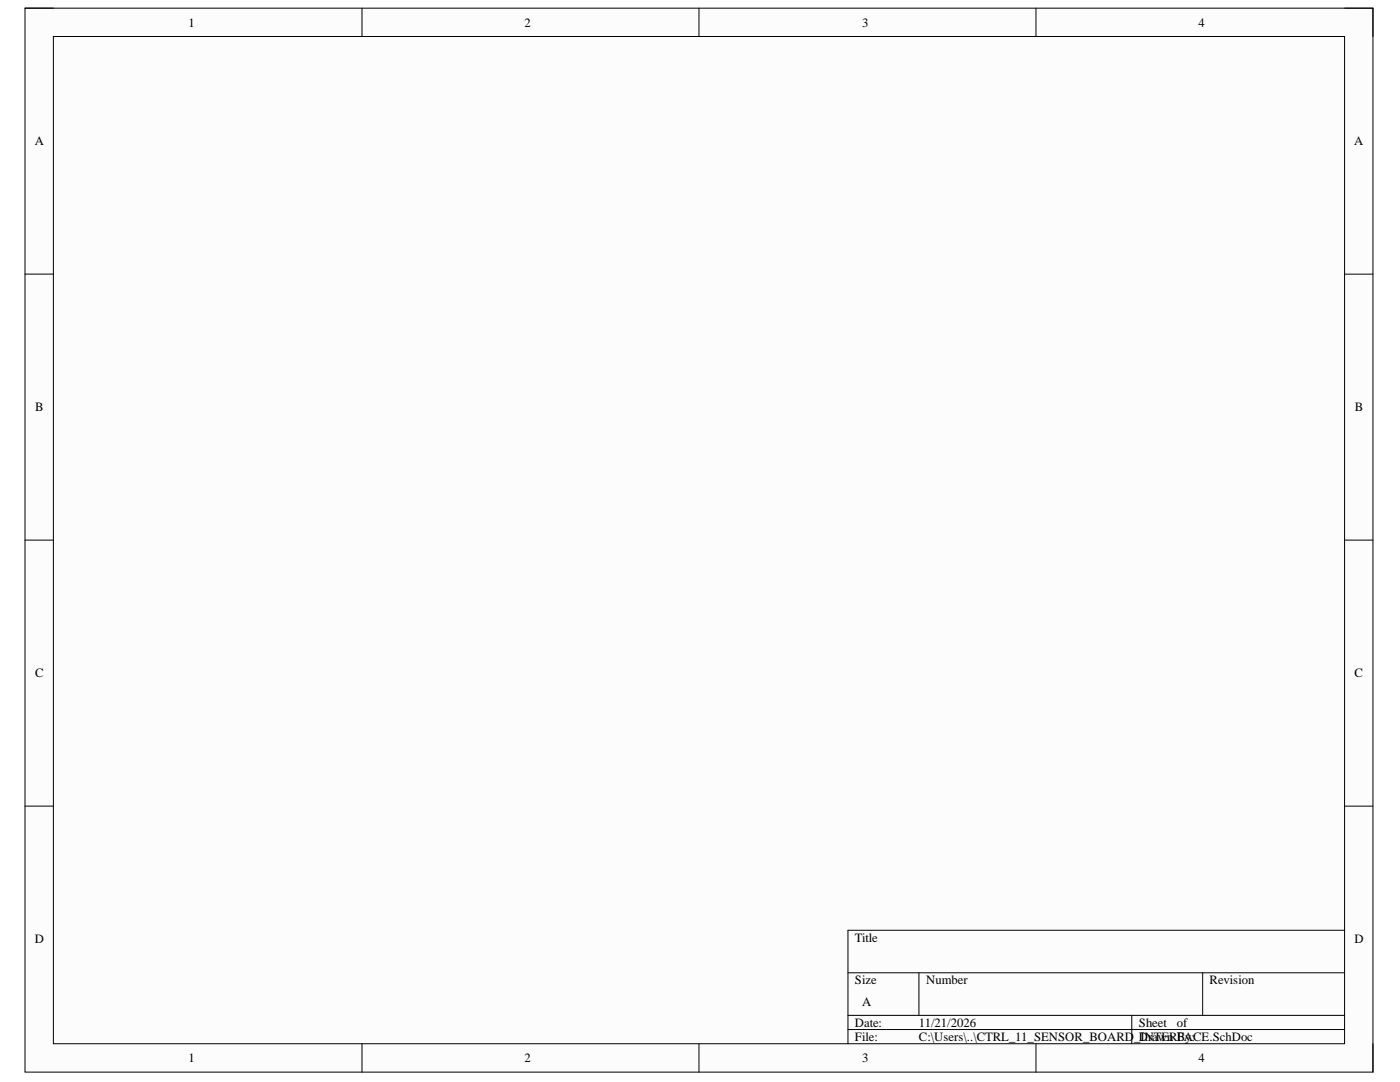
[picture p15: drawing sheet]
<svg xmlns="http://www.w3.org/2000/svg" width="279mm" height="216mm" viewBox="0 0 279 216" stroke-linecap="round" stroke-linejoin="round" font-family="sans-serif">
<defs><g id="words">
<g font-size="2.5">
<text x="37.6" y="5.3">1</text>
<text x="104.7" y="5.3">2</text>
<text x="172.1" y="5.3">3</text>
<text x="239.2" y="5.3">4</text>
<text x="6.9" y="29">A</text>
<text x="270.2" y="29">A</text>
<text x="7" y="82.1">B</text>
<text x="270.4" y="82.1">B</text>
<text x="7" y="135.2">C</text>
<text x="270.3" y="135.2">C</text>
<text x="6.9" y="188.2">D</text>
<text x="170.6" y="187.9">Title</text>
<text x="270.3" y="188.2">D</text>
<text x="170.6" y="196.3">Size</text>
<text x="184.8" y="196.3">Number</text>
<text x="241.4" y="196.3">Revision</text>
<text x="172.1" y="200.7">A</text>
<text x="170.6" y="204.9">Date:</text>
<text x="170.6" y="207.7">File:</text>
<text x="183.4" y="204.9">11/21/2026</text>
<text x="183.4" y="207.7">C:\Users\..\CTRL_11_SENSOR_BOARD</text>
<text x="226.3" y="207.7">_INTERFACE.SchDoc</text>
<text x="227.3" y="204.9">Sheet</text>
<text x="227.3" y="207.7">Drawn By:</text>
<text x="234.9" y="204.9">of</text>
<text x="37.6" y="212">1</text>
<text x="104.7" y="212">2</text>
<text x="172.1" y="212">3</text>
<text x="239.2" y="212">4</text>
</g>
</g></defs>
<path d="M5 1.6h269v212.3h-269z" fill-rule="evenodd" fill="#fffcf8"/>
<path d="M5 1.6h269v212.3h-269z" fill="none" stroke="#000" stroke-width=".2"/>
<path d="M10.7 7.3h257.6v201h-257.6z" fill-rule="evenodd" fill="#fffcf8"/>
<g fill="none" stroke="#000" stroke-width=".2">
<path d="M5 1.6h5.7M10.7 7.3h257.6v201h-257.6zM72.2 1.6v5.7M139.5 1.6v5.7M206.7 1.6v5.7M268.3 1.6h5.7v5.7M5 54.7h5.7M268.3 54.7h5.7M5 107.8h5.7M268.3 107.8h5.7M5 160.9h5.7M268.3 160.9h5.7"/>
<path d="M169.2 194.1h99.1M183.4 194.1v8.5M240 194.1v8.5M268.3 185.6h-99.1v22.7M72.2 208.3v5.6M139.5 208.3v5.6M169.2 202.6h99.1M169.2 205.4h99.1M206.7 208.3v5.6M225.9 202.6v5.7M274 208.3v5.6"/>
</g>
<use href="#words"/>
</svg>
